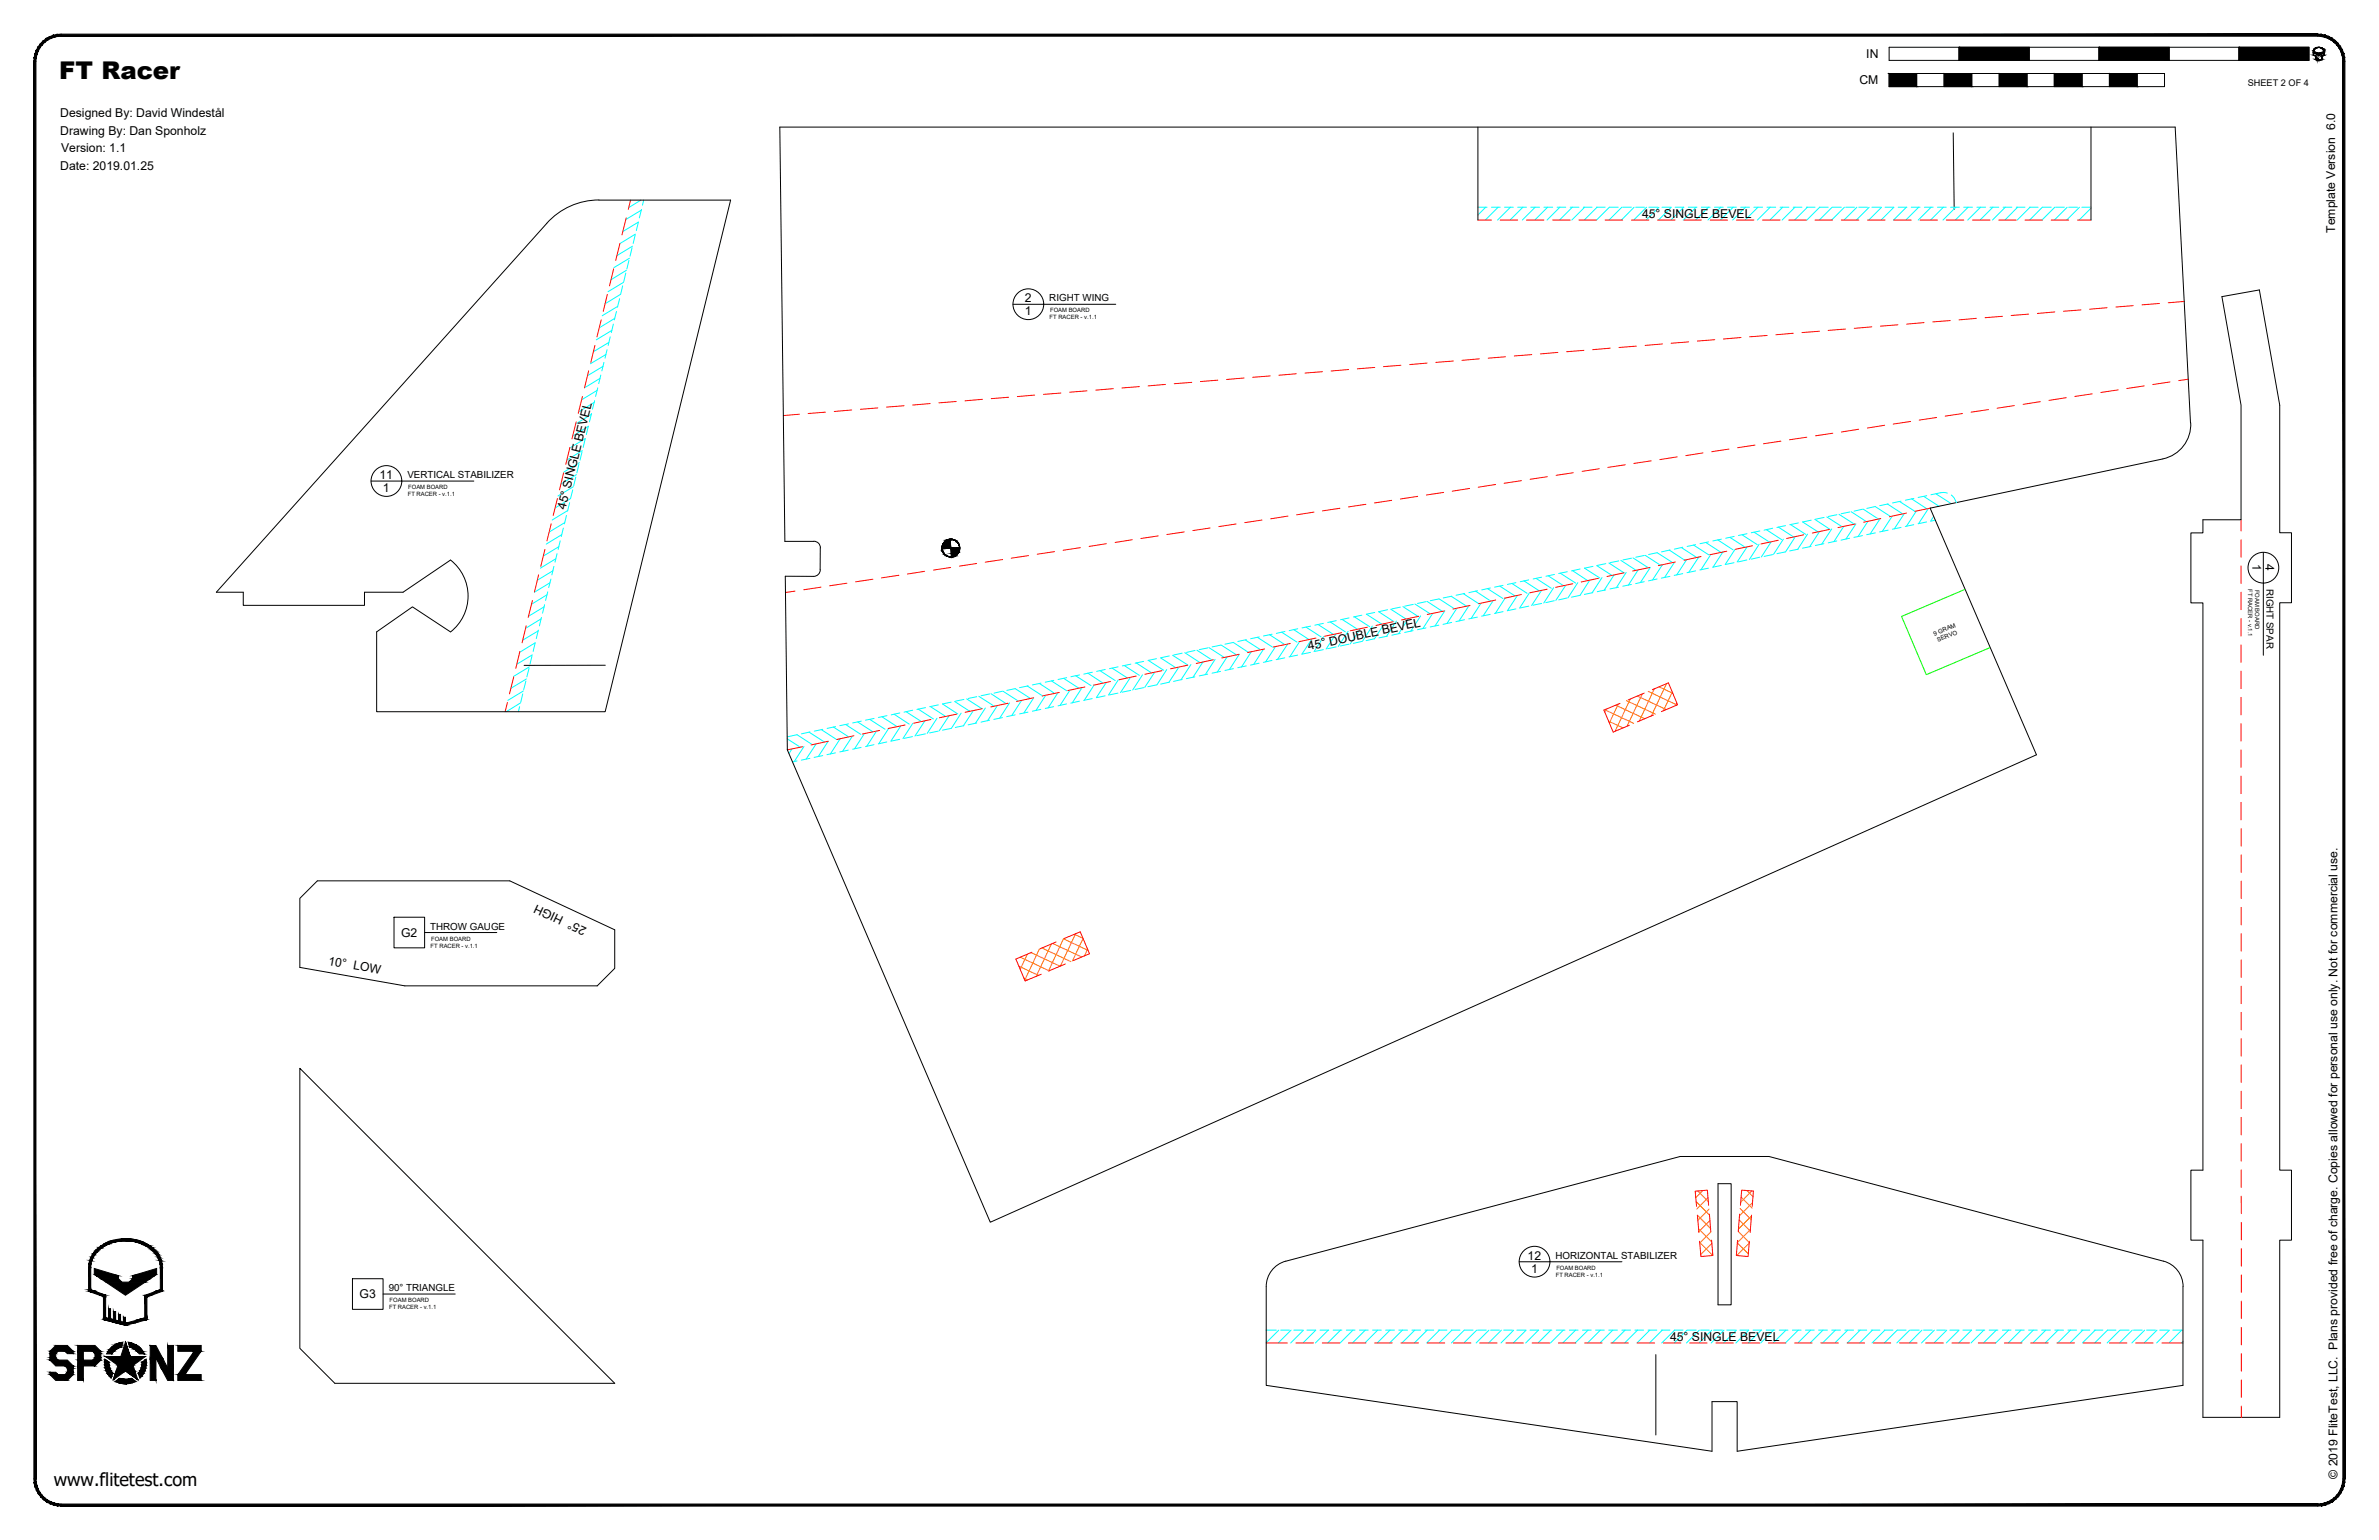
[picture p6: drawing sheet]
<svg xmlns="http://www.w3.org/2000/svg" width="864mm" height="559mm" viewBox="0 0 864 559" stroke-linecap="round" stroke-linejoin="round" font-family="sans-serif">
<defs><g id="words">
<text font-size="8.9" x="21.5" y="28.6">FT Racer</text>
<text font-size="6.6" x="19.5" y="539.1">www.flitetest.com</text>
<g font-size="4.4">
<text x="677.5" y="21.1">IN</text>
<text x="675" y="30.6">CM</text>
<text x="21.9" y="42.5">Designed By: David Windestål</text>
<text x="21.9" y="48.9">Drawing By: Dan Sponholz</text>
<text x="22.2" y="55.2">Version: 1.1</text>
<text x="21.9" y="61.6">Date: 2019.01.25</text>
<text x="596.1" y="79.1">45° SINGLE BEVEL</text>
<text x="847.7" y="84.5" transform="rotate(-90 847.7 84.5)">Template Version 6.0</text>
<text x="372" y="109.6">2</text>
<text x="372" y="114.4">1</text>
<text x="137.8" y="173.8">11</text>
<text x="139" y="178.5">1</text>
<text x="205.3" y="185" transform="rotate(-76 205.3 185)">45° SINGLE BEVEL</text>
<text x="817.6" y="204.8" transform="rotate(90 817.6 204.8)">1</text>
<text x="822.4" y="204.8" transform="rotate(90 822.4 204.8)">4</text>
<text x="475.1" y="235.9" transform="rotate(-12 475.1 235.9)">45° DOUBLE BEVEL</text>
<text x="145.6" y="340">G2</text>
<text x="213.1" y="336.7" transform="rotate(-155 213.1 336.7)">25° HIGH</text>
<text x="119" y="350" transform="rotate(10 119 350)">10° LOW</text>
<text x="554.6" y="457">12</text>
<text x="555.8" y="461.8">1</text>
<text x="130.5" y="471.1">G3</text>
<text x="606.2" y="486.5">45° SINGLE BEVEL</text>
<text x="848.5" y="536.6" transform="rotate(-90 848.5 536.6)">© 2019 FliteTest, LLC. Plans provided free of charge. Copies allowed for personal use only. Not for commercial use.</text>
</g>
<g font-size="3.5">
<text x="380.9" y="109.3">RIGHT WING</text>
<text x="147.9" y="173.4">VERTICAL STABILIZER</text>
<text x="822.8" y="213.7" transform="rotate(90 822.8 213.7)">RIGHT SPAR</text>
<text x="156.2" y="337.3">THROW GAUGE</text>
<text x="564.6" y="456.7">HORIZONTAL STABILIZER</text>
<text x="141.1" y="468.5">90° TRIANGLE</text>
</g>
<text font-size="3.3" x="816" y="31.1">SHEET 2 OF 4</text>
<g font-size="2.2">
<text x="702.2" y="230.6" transform="rotate(-22 702.2 230.6)">9 GRAM</text>
<text x="703.5" y="233" transform="rotate(-22 703.5 233)">SERVO</text>
</g>
<g font-size="2.1">
<text x="381.2" y="113.3">FOAM BOARD</text>
<text x="381" y="115.9">FT RACER - v.1.1</text>
<text x="148.2" y="177.5">FOAM BOARD</text>
<text x="148" y="180">FT RACER - v.1.1</text>
<text x="816.1" y="213.8" transform="rotate(90 816.1 213.8)">FT RACER - v.1.1</text>
<text x="818.7" y="214" transform="rotate(90 818.7 214)">FOAM BOARD</text>
<text x="156.5" y="341.3">FOAM BOARD</text>
<text x="156.3" y="343.9">FT RACER - v.1.1</text>
<text x="565" y="460.8">FOAM BOARD</text>
<text x="564.8" y="463.3">FT RACER - v.1.1</text>
<text x="141.4" y="472.5">FOAM BOARD</text>
<text x="141.2" y="475.1">FT RACER - v.1.1</text>
</g>
</g></defs>
<!-- layer: 01 CUT -->
<g fill="none" stroke="#000" stroke-width=".36">
<path d="M536.5 46.1v33.8M709 48.2l.4 27.8M759.1 46.1v33.8M217.4 72.6h47.8l-45.5 185.7h-83v-29l13-9.1 13.8 9.1M217.4 72.6a25.4 25.4 0 0 0-18.9 8.4l-120 133.9h9.8v4.8h44v-4.8h14l17.2-11.7a16.5 16.5 0 0 1 .1 26.1M806.6 107.6l13.6-2.4 7.4 41.8v46.3h4.2v25.4h-4.2v205.9h4.2v25.4h-4.2v64.3h-27.9v-64.3h-4.4v-25.4h4.4v-205.8h-4.4v-25.4h4.4v-4.8h13.8v-41.6zM795.2 153.4l-5.6-107.3h-506.5l1.8 150.3h10.5M795.2 153.4a12.7 12.7 0 0 1-10 13.1l-84.5 17.9 38.6 89.5-379.8 169.6-73.7-171.4-.7-63h10.2M295.4 196.4a2.41 2.41 0 0 1 2.4 2.4M297.8 198.8l-.1 8.5-.8 1.3-1.5 .5M219.7 241.4h-29.4M108.8 326l6.4-6.4h69.8l38.2 17.8v14l-6.4 6.3h-69.9l-38.1-6.7z"/>
<path d="M108.8 387.6l114.4 114.3h-101.7l-12.7-12.7zM623.7 429.5h4.7v44h-4.7zM466.7 457.6l143.2-38h32.3l143.2 38M466.7 457.6a9.6 9.6 0 0 0-7.1 9.3v35.8l161.9 23.9v-18h9.1v18l161.8-23.9 .1-35.9a9.5 9.5 0 0 0-7.1-9.2M601.1 491.5v29.2"/>
</g>
<!-- layer: 04 BEVEL -->
<g fill="none" stroke="#0ff" stroke-width=".36">
<path d="M232.7 72.6l-4.5 2.7M232.8 76.3l-5.6 3.4M232.9 76l-.8 3.1M233.7 72.6l-.5 1.8M536.5 75.2h3.3M539.3 75.2l-2.8 2.8M541.4 75.2h3.2M543.8 75.2l-4.6 4.7M546.2 75.2h3.1M548.3 75.2l-4.7 4.7M550.9 75.2h3.2M552.8 75.2l-4.6 4.7"/>
<path d="M555.7 75.2h3.2M557.3 75.2l-4.7 4.7M560.5 75.2h3.1M561.8 75.2l-4.7 4.7M565.2 75.2h3.2M566.3 75.2l-4.7 4.7M570 75.2h3.2M570.8 75.2l-4.7 4.7M574.7 75.2h3.2M575.2 75.2l-4.6 4.7M579.5 75.2h3.2M579.8 75.2l-4.7 4.7"/>
<path d="M587.4 75.2h-3.2l-4.6 4.7M588.7 75.2l-4.6 4.7M589 75.2h3.2M593.2 75.2l-4.6 4.7M593.8 75.2h3.2M597.7 75.2l-4.6 4.7M598.6 75.2h3.1M602.2 75.2l-4.6 4.7M603.3 75.2h3.2M606.7 75.2l-4.7 4.7M608.1 75.2h3.1l-4.7 4.7M612.8 75.2h3.2"/>
<path d="M615.7 75.2l-4.7 4.7M617.6 75.2h3.2M620.2 75.2l-4.7 4.7M622.4 75.2h3.1M624.7 75.2l-4.7 4.7M627.1 75.2h3.2M629.2 75.2l-4.7 4.7M631.9 75.2h3.2M633.6 75.2l-4.6 4.7M636.7 75.2h3.1M638.1 75.2l-4.6 4.7M641.4 75.2h3.2"/>
<path d="M642.6 75.2l-4.7 4.7M646.2 75.2h3.2M647.1 75.2l-4.6 4.7M650.9 75.2h3.2M651.6 75.2l-4.7 4.7M655.7 75.2h3.2M656.1 75.2l-4.7 4.7M660.5 75.2h3.1M660.6 75.2l-4.7 4.7M665.1 75.2l-4.7 4.7M665.2 75.2h3.2M669.6 75.2l-4.7 4.7"/>
<path d="M670 75.2h3.2M674.1 75.2l-4.7 4.7M674.8 75.2h3.1M678.5 75.2l-4.6 4.7M679.5 75.2h3.2M683 75.2l-4.6 4.7M684.3 75.2h3.2M687.5 75.2l-4.7 4.7M689 75.2h3.2M692 75.2l-4.6 4.7M693.8 75.2h3.2M696.5 75.2l-4.7 4.7"/>
<path d="M698.6 75.2h3.1M701 75.2l-4.7 4.7M703.3 75.2h3.2M705.5 75.2l-4.7 4.7M708.1 75.2h3.2M710 75.2l-4.7 4.7M712.9 75.2h3.1M714.5 75.2l-4.7 4.7M717.6 75.2h3.2M719 75.2l-4.7 4.7M722.4 75.2h3.2M723.4 75.2l-4.6 4.7"/>
<path d="M727.2 75.2h3.1M727.9 75.2l-4.6 4.7M731.9 75.2h3.2M732.4 75.2l-4.6 4.7M736.7 75.2h3.2M736.9 75.2l-4.6 4.7M741.4 75.2l-4.6 4.7M741.4 75.2h3.2M745.9 75.2l-4.7 4.7M746.2 75.2h3.2M750.4 75.2l-4.6 4.7M751 75.2h3.1"/>
<path d="M754.9 75.2l-4.7 4.7M755.7 75.2h3.4M759.1 75.5l-4.4 4.4M227.2 99.1l-.8 3.1M227.4 98.1l-5.6 3.4M228.3 94.5l-.7 3.1M228.5 93.7l-5.6 3.4M229.5 89.9l-.8 3.1M229.6 89.3l-5.7 3.5M230.6 85.2l-.8 3.1M230.6 85l-5.6 3.4M231 83.7l.7-3.1-5.6 3.4"/>
<path d="M222.1 119.9l-5.6 3.4M222.7 117.6l-.8 3.1M223.2 115.5l-5.7 3.4M223.8 113l-.8 3.1M224.2 111.2l-5.6 3.4M224.9 108.4l-.8 3.1M226 103.7l-.7 3.1-5.6 3.4M226.4 102.4l-5.7 3.5M217.8 137.3l-5.6 3.4M218.1 136.1l-.8 3.1M218.9 132.9l-5.7 3.5M219.2 131.5l-.7 3.1"/>
<path d="M220 128.6l-5.7 3.4M220.4 126.9l-.8 3.1M221 124.3l-5.6 3.3M221.5 122.2l-.7 3.1M212.4 159.2l-.7 3.2M212.5 159.1l-5.7 3.5M213.5 154.8l-5.6 3.4M213.6 154.6l-.8 3.1M214.6 150.4l-5.6 3.4M214.7 150l-.7 3.1M215.7 146l-5.6 3.5M215.9 145.4l-.8 3.1"/>
<path d="M216.8 141.7l-5.7 3.4M217 140.7l-.8 3.2M207.9 177.7l-.8 3.2-5.6 3.4M208.2 176.6l-5.6 3.4M209 173.1l-.7 3.1M209.3 172.2l-5.7 3.5M210.2 168.5l-.8 3.1M210.4 167.9l-5.7 3.4M211.3 163.9l-.8 3.1M211.4 163.5l-5.6 3.4M699.4 179.9l-3.1 .6M702.7 179.2l5.6 3.5"/>
<path d="M706.9 178.9a8.6 8.6 0 0 0-5.9 .6M708.3 179.6l1.1 1.1 .8 1.7M202.9 198.4l-5.7 3.4M203.4 196.2l-.8 3.2M203.9 194l-5.6 3.4M204.5 191.6l-.7 3.1M205 189.6l-5.7 3.5M205.6 187l-.7 3.1M206 185.3l-5.6 3.4M206.8 182.4l-.8 3.1M606 199.6l5.5 3.6M606.2 199.6l-3.1 .7"/>
<path d="M610.4 198.7l5.5 3.6M610.9 198.6l-3.1 .7M614.8 197.8l5.5 3.6M615.5 197.6l-3.1 .7M619.2 196.8l5.5 3.6M620.2 196.6l-3.1 .7M623.6 195.9l5.5 3.6M624.9 195.6l-3.1 .7M628 195l5.5 3.6M629.5 194.7l-3.1 .6M629.8 199.4l-3.6 5.5M632.4 194.1l5.5 3.5"/>
<path d="M634.2 193.7l-3.1 .6M634.2 198.4l-3.6 5.5M636.8 193.1l5.5 3.6M638.6 197.5l-3.6 5.5M638.8 192.7l-3.1 .6M641.2 192.2l5.5 3.6M643 196.6l-3.6 5.5M643.5 191.7l-3.1 .7M645.6 191.3l5.5 3.6M647.4 195.6l-3.6 5.6M648.2 190.7l-3.2 .7M650 190.3l5.5 3.6"/>
<path d="M651.7 194.7l-3.5 5.6-3.2 .6M652.8 199.3l-3.1 .6M652.8 189.7l-3.1 .7M656.2 193.8l-3.6 5.5M657.4 198.3l-3.1 .6M657.5 188.8l-3.1 .6 5.5 3.6M658.8 188.5l5.5 3.6M660.5 192.9l-3.5 5.5M662.1 197.3l-3.1 .6M662.2 187.8l-3.2 .6M663.2 187.6l5.5 3.5M664.9 191.9l-3.6 5.5"/>
<path d="M666.8 196.3l-3.2 .7M666.8 186.8l-3.1 .6M667.6 186.6l5.5 3.6M669.3 191l-3.6 5.5M671.4 195.3l-3.1 .7M671.5 185.8l-3.1 .6M672 185.7l5.5 3.5M673.7 190.1l-3.6 5.5M676.1 194.4l-3.1 .6M676.1 184.8l-3.1 .7M676.3 184.7l5.6 3.7M678.1 189.1l-3.6 5.6"/>
<path d="M680.8 183.8l5.5 3.6M680.8 193.4l-3.2 .6M680.8 183.8l-3.1 .7M682.5 188.2l-3.6 5.6M685.2 182.9l5.5 3.6M685.4 192.4l-3.1 .6M685.4 182.8l-3 .7M686.9 187.3l-3.6 5.5M689.5 182l5.6 3.5M690.1 191.4l-3.1 .6M690.1 181.9l-3.1 .6M691.3 186.4l-3.6 5.5"/>
<path d="M694 181l5.5 3.6M694.7 190.4l-3.1 .6M694.8 180.9l-3.1 .6M695.6 185.4l-3.5 5.5M698.3 180.1l5.6 3.6M699.4 189.4l-3.1 .6M700.1 184.5l-3.7 5.5M701.9 187.4l-1 1.7M702.5 188.8l-1.5 .3M197.7 219.4l-.7 3.1M198.5 215.8l-5.6 3.5M198.8 214.7l-.8 3.2"/>
<path d="M199.6 211.5l-5.6 3.4M200 210.1l-.8 3.1M200.7 207.1l-5.6 3.4M201.1 205.5l-.8 3.1M201.8 202.7l-5.6 3.5M202.2 200.9l-.7 3.1M513 219.3l-3.1 .7M513.6 219.2l5.6 3.5M517.7 218.3l-3.1 .7M518 218.2l5.6 3.6M522.4 217.3l-3.2 .7M522.5 217.3l5.5 3.6"/>
<path d="M526.8 216.4l5.6 3.6M527 216.3l-3.1 .7M531.2 215.4l5.5 3.6M531.7 215.3l-3.1 .7M533.3 219.8l-3.7 5.5M535.7 214.5l5.5 3.6M536.3 214.3l-3.1 .7M537.6 218.9l-3.5 5.5M540 213.6l5.6 3.6M541 213.4l-3.1 .7M542.1 217.9l-3.7 5.5M544.4 212.7l5.5 3.5"/>
<path d="M545.6 212.4l-3.1 .7M546.4 217l-3.6 5.5M548.8 211.7l5.6 3.6M550.3 211.4l-3.1 .7M550.8 216.1l-3.6 5.5M553.2 210.8l5.6 3.6M555 220l-3.2 .6M555 210.4l-3.1 .7M555.2 215.1l-3.6 5.6M557.6 209.9l5.5 3.6M559.6 214.2l-3.6 5.5M559.6 219l-3.1 .6"/>
<path d="M559.6 209.4l-3.1 .7M562 208.9l5.6 3.6M564 213.3l-3.6 5.5M564.2 218l-3 .7M564.3 208.4l-3.1 .7M566.4 208l5.6 3.6M568.4 212.4l-3.6 5.5M568.9 217l-3.1 .7M568.9 207.5l-3.1 .6M570.8 207.1l5.5 3.6M572.8 211.4l-3.6 5.5M573.6 206.5l-3.1 .7"/>
<path d="M575.2 206.2l5.5 3.5M577.1 210.5l-3.5 5.5-3.1 .7M578.2 215l-3.1 .7M578.3 205.5l-3.2 .7M579.6 205.2l5.6 3.6M581.5 209.6l-3.5 5.5M582.9 214.1l-3.1 .6M582.9 204.5l-3.1 .7M584 204.3l5.5 3.6M585.9 208.6l-3.6 5.6M587.5 213.1l-3.1 .6M587.6 203.5l-3.1 .7"/>
<path d="M588.4 203.3l5.5 3.7M590.3 207.7l-3.5 5.6M592.2 212.1l-3.1 .6M592.3 202.5l-3.2 .7M592.8 202.4l5.6 3.6M594.7 206.8l-3.6 5.5M596.9 211.1l-3.2 .7M596.9 201.6l-3.1 .6M597.2 201.5l5.5 3.6M598.5 201.2l3.1-.6 5.5 3.5M599.1 205.9l-3.6 5.5M601.5 210.1l-3.1 .7"/>
<path d="M603.5 204.9l-3.6 5.5M606.2 209.1l-3.1 .7M607.9 204l-3.6 5.5M610.9 208.1l-3.2 .7M612.3 203.1l-3.6 5.5M615.5 207.2l-3.1 .6M616.7 202.1l-3.7 5.6M620.2 206.2l-3.1 .6M621 201.2l-3.5 5.6M624.9 205.2l-3.2 .6M625.4 200.3l-3.6 5.5M629.5 204.2l-3.1 .6"/>
<path d="M634.1 203.2l-3 .7M638.8 202.2l-3.1 .7M643.5 201.3l-3.1 .6M193.1 237.9l-.7 3.1M193.2 237.6l-5.6 3.4M193.5 236.4l.8-3.1-5.6 3.4M195.4 228.9l-5.7 3.4M195.4 228.6l-.7 3.1M196.4 224.6l-5.6 3.4M196.6 224l-.8 3.1M197.5 220.2l-5.7 3.4M415.1 240l-3 .6"/>
<path d="M416.9 239.7l5.5 3.5M419.8 239l-3.1 .7M421.3 238.7l5.5 3.6M424.5 238l-3.1 .7M425.7 237.8l5.5 3.5M429.1 237l-3 .7M430.1 236.8l5.5 3.6M433.8 236l-3.1 .7M434.5 235.9l5.5 3.6M438.5 235.1l-3.2 .6M438.9 235l5.5 3.6M441.1 239.3l-3.6 5.5"/>
<path d="M443.1 234.1l-3.1 .6M443.3 234l5.5 3.6M445.5 238.4l-3.6 5.5M447.7 233.1l5.5 3.6M447.8 233.1l-3.1 .6M449.9 237.4l-3.6 5.5M452.1 232.2l5.5 3.6M452.5 232.1l-3.2 .7M454.2 236.5l-3.5 5.5M456.5 231.3l5.5 3.5M457.1 231.1l-3.1 .7M458.7 235.6l-3.6 5.5"/>
<path d="M460.9 230.3l5.5 3.6M461.7 239.7l-3.1 .6M461.8 230.1l-3.1 .7M463 234.6l-3.6 5.5M465.3 229.4l5.5 3.6M466.4 238.7l-3.1 .7M466.4 229.1l-3.1 .7M467.4 233.7l-3.6 5.5M469.7 228.5l5.5 3.6M471.1 237.7l-3.2 .7M471.1 228.1l-3.1 .7M471.8 232.8l-3.6 5.5"/>
<path d="M474.1 227.5l5.5 3.6M475.8 227.2l-3.2 .6M476.2 231.9l-3.6 5.5 3.1-.7M478.4 226.6l5.6 3.6M480.4 235.7l-3.1 .7M480.4 226.2l-3.1 .7M480.6 230.9l-3.6 5.5M482.9 225.7l5.5 3.6M485 230l-3.6 5.5M485 234.7l-3.1 .7M485 225.2l-3 .7M487.2 224.8l5.6 3.5"/>
<path d="M489.4 229.1l-3.6 5.5M489.7 233.7l-3.1 .7M489.7 224.2l-3.1 .7M491.6 223.8l5.6 3.6M493.8 228.1l-3.6 5.5M494.4 232.8l-3.2 .7M494.4 223.2l-3.1 .7M496.1 222.9l5.5 3.6M498.1 227.2l-3.5 5.5M499 222.2l-3 .7M500.4 221.9l5.6 3.7M502.6 226.3l-3.7 5.5-3 .7"/>
<path d="M503.7 230.8l-3.1 .7M503.7 221.2l-3.1 .7M504.8 221l5.6 3.6M506.9 225.4l-3.5 5.5M508.3 229.8l-3.1 .7M508.4 220.3l-3.2 .6M509.3 220.1l5.5 3.6M511.3 224.4l-3.6 5.5M513 228.8l-3.1 .7M515.7 223.5l-3.6 5.5M517.6 227.8l-3 .7M520.1 222.6l-3.6 5.5"/>
<path d="M522.3 226.9l-3.1 .6M524.5 221.6l-3.6 5.5M527 225.9l-3.2 .7M528.9 220.7l-3.6 5.5M531.6 224.9l-3.1 .7M536.3 223.9l-3.1 .7M541 222.9l-3.2 .7M545.6 221.9l-3.1 .7M550.3 220.9l-3.1 .7M188.6 256.4l-.4 1.9M188.9 255.1l-5.1 3.2M189.8 251.8l-.8 3.1"/>
<path d="M190 250.7l-5.6 3.4M190.9 247.1l-.8 3.1M191.1 246.3l-5.7 3.5M192 242.5l-.7 3.1M192.1 242l-5.6 3.4M322 259.7l-3.1 .6M324.6 259.1l5.5 3.7M326.6 258.7l-3.1 .7M328.9 258.3l5.6 3.5M331.3 257.7l-3.1 .7M333.3 257.3l5.5 3.6M336 256.8l-3.2 .6"/>
<path d="M337.7 256.4l5.6 3.5M340.6 255.8l-3.1 .6M344.5 259.7l-3.6 5.5M345.3 254.8l-3.2 .6 5.6 3.6M346.5 254.5l5.5 3.6M348.9 258.8l-3.6 5.5M349.9 253.8l-3.1 .6M350.9 253.6l5.6 3.6M353.3 257.9l-3.6 5.5M354.6 252.8l-3.1 .6M355.3 252.6l5.6 3.6M357.7 256.9l-3.6 5.5"/>
<path d="M359.2 251.8l-3 .7M359.7 251.7l5.5 3.6M362.1 256l-3.6 5.5M363.9 250.8l-3.1 .7M364.1 250.8l5.6 3.6M365.5 250.5l3-.6 5.6 3.5M366.5 255l-3.6 5.6M368.5 259.4l-3.1 .6M370.8 254.1l-3.5 5.5M372.9 248.9l5.5 3.6M373.2 258.4l-3.1 .6M373.2 248.9l-3.1 .6"/>
<path d="M375.3 253.2l-3.6 5.5M377.3 248l5.5 3.6M377.8 257.4l-3 .7M377.9 247.9l-3.1 .6M379.6 252.3l-3.5 5.5M381.7 247.1l5.6 3.6M382.5 256.4l-3.1 .7M382.6 246.9l-3.2 .6M384 251.4l-3.5 5.5M386.1 246.2l5.5 3.5M387.2 255.4l-3.1 .7M387.2 245.9l-3.1 .6"/>
<path d="M388.4 250.4l-3.6 5.5M390.5 245.2l5.5 3.6M391.8 254.4l-3.1 .7M391.9 244.9l-3.1 .7M392.8 249.5l-3.6 5.5M394.9 244.3l5.5 3.6M396.5 253.5l-3.1 .6M396.5 243.9l-3.1 .7M397.2 248.5l-3.6 5.6M399.3 243.4l5.5 3.5M401.2 252.5l-3.2 .6M401.2 242.9l-3.1 .7"/>
<path d="M401.6 247.6l-3.6 5.5M403.7 242.4l5.5 3.6M405.8 251.5l-3.1 .7M405.9 242l-3.2 .6M406 246.7l-3.6 5.5M408.1 241.5l5.5 3.6M410.4 245.8l-3.6 5.5M410.5 250.5l-3.1 .7M410.5 241l-3.1 .6M412.5 240.5l5.5 3.7M414.7 244.9l-3.5 5.5M415.1 249.5l-3.1 .7"/>
<path d="M419.2 243.9l-3.7 5.5M419.8 248.5l-3.1 .7M423.5 243l-3.5 5.5M424.5 247.5l-3.2 .7M427.9 242.1l-3.6 5.5M429.1 246.5l-3.1 .7M432.3 241.1l-3.6 5.5M433.8 245.6l-3.1 .6M436.7 240.2l-3.6 5.5M438.4 244.6l-3.1 .7M443.1 243.6l-3.1 .7M447.7 242.6l-3 .7"/>
<path d="M452.4 241.6l-3.1 .7M457.1 240.6l-3.2 .7M285.8 268.1l4.7 3M285.8 267.4l3.5-.8 5.6 3.6M285.8 271.9l.3 .1M287.5 271.7l-1.1 1.7M289.3 276.1l-1.6 .4M291.9 270.9l-3.6 5.5M293.7 265.7l5.6 3.6M294 275.2l-3.1 .6M294 265.6l-3.1 .7M296.3 269.9l-3.6 5.5"/>
<path d="M298.2 264.8l5.5 3.5M298.7 274.2l-3.2 .6M298.7 264.7l-3.1 .6M300.6 269l-3.5 5.5M302.5 263.8l5.6 3.6M303.3 273.2l-3.1 .6M303.3 263.7l-3.1 .6M305 268l-3.6 5.6M306.9 262.9l5.6 3.6M307.9 272.2l-3 .6M308 262.7l-3.1 .6M309.4 267.1l-3.5 5.5"/>
<path d="M311.4 262l5.5 3.5M312.6 271.2l-3.1 .6M312.6 261.7l-3.1 .6M313.8 266.2l-3.6 5.5M315.7 261l5.6 3.6M317.3 270.2l-3.1 .7M317.3 260.7l-3.1 .6M318.2 265.3l-3.6 5.5M320.1 260.1l5.5 3.6M321.9 269.2l-3 .7M322.6 264.4l-3.6 5.5M327 263.4l-3.6 5.5 3.2-.6"/>
<path d="M331.3 267.3l-3.2 .6M331.4 262.5l-3.6 5.5M335.8 261.5l-3.7 5.6M335.9 266.3l-3.1 .6M340.1 260.6l-3.5 5.5M340.6 265.3l-3.1 .6M345.2 264.3l-3.1 .7M349.9 263.3l-3.1 .7M354.6 262.3l-3.2 .7M359.2 261.3l-3.1 .7M363.9 260.4l-3.1 .6M463.3 482.6l-3.7 .1"/>
<path d="M464.2 482.6l-4.6 4.6M464.9 482.6h3.2M468.7 482.6l-4.7 4.7M469.7 482.6h3.1M473.2 482.6l-4.7 4.7M474.4 482.6h3.3l-4.7 4.7M479.2 482.6h3.2M482.2 482.6l-4.7 4.7M484 482.6h3.1M486.6 482.6l-4.6 4.7M488.7 482.6h3.2M491.2 482.6l-4.7 4.7"/>
<path d="M493.5 482.6h3.2M495.6 482.6l-4.6 4.7M498.2 482.6h3.2M500.1 482.6l-4.6 4.7M503 482.6h3.2M504.6 482.6l-4.7 4.7M507.8 482.6h3.1M509.1 482.6l-4.7 4.7M512.5 482.6h3.2M513.6 482.6l-4.7 4.7M517.3 482.6h3.2M518.1 482.6l-4.7 4.7"/>
<path d="M522.1 482.6h3.1M522.6 482.6l-4.7 4.7M526.8 482.6h3.2M527.1 482.6l-4.7 4.7M531.5 482.6l-4.6 4.7M531.6 482.6h3.2M536 482.6l-4.6 4.7M536.3 482.6h3.2M540.5 482.6l-4.7 4.7M541.1 482.6h3.2M545 482.6l-4.6 4.7M545.9 482.6h3.1"/>
<path d="M549.5 482.6l-4.6 4.7M550.6 482.6h3.2M554 482.6l-4.7 4.7M555.4 482.6h3.2M558.5 482.6l-4.6 4.7M560.2 482.6h3.1M563 482.6l-4.7 4.7M564.9 482.6h3.2M567.5 482.6l-4.7 4.7M569.7 482.6h3.2M572 482.6l-4.7 4.7M574.4 482.6h3.2"/>
<path d="M576.5 482.6l-4.7 4.7M579.2 482.6h3.2M580.9 482.6l-4.6 4.7M584 482.6h3.1M585.5 482.6l-4.7 4.7M588.7 482.6h3.2M589.9 482.6l-4.6 4.7M593.5 482.6h3.2M594.4 482.6l-4.6 4.7M598.3 482.6h3.1M598.9 482.6l-4.7 4.7M603 482.6h3.2"/>
<path d="M603.4 482.6l-4.6 4.7M607.8 482.6h3.2M607.9 482.6l-4.7 4.7M612.4 482.6l-4.7 4.7M612.5 482.6h3.2M616.9 482.6l-4.7 4.7M617.3 482.6h3.2M621.4 482.6l-4.7 4.7M622.1 482.6h3.1M625.8 482.6l-4.6 4.7M626.8 482.6h3.2M630.4 482.6l-4.7 4.7"/>
<path d="M631.6 482.6h3.2l-4.6 4.7M636.4 482.6h3.1M639.3 482.6l-4.6 4.7M641.1 482.6h3.2M643.8 482.6l-4.7 4.7M645.9 482.6h3.2M648.3 482.6l-4.6 4.7M650.7 482.6h3.1M652.8 482.6l-4.7 4.7M655.4 482.6h3.2M657.3 482.6l-4.7 4.7M660.2 482.6h3.2"/>
<path d="M661.8 482.6l-4.7 4.7M664.9 482.6h3.2M666.3 482.6l-4.7 4.7M669.7 482.6h3.2M670.7 482.6l-4.6 4.7M674.5 482.6h3.1M675.3 482.6l-4.7 4.7M679.2 482.6h3.2M679.7 482.6l-4.6 4.7M684 482.6h3.2M684.2 482.6l-4.6 4.7M691.9 482.6h-3.2l-4.7 4.7"/>
<path d="M693.2 482.6l-4.6 4.7M693.5 482.6h3.2M697.7 482.6l-4.6 4.7M698.3 482.6h3.2M702.2 482.6l-4.7 4.7M703 482.6h3.2M706.7 482.6l-4.7 4.7M707.8 482.6h3.2M711.2 482.6l-4.7 4.7M712.6 482.6h3.1M715.7 482.6l-4.7 4.7M717.3 482.6h3.2"/>
<path d="M720.2 482.6l-4.7 4.7M722.1 482.6h3.2M724.7 482.6l-4.7 4.7M726.9 482.6h3.1M729.1 482.6l-4.6 4.7M731.6 482.6h3.2M733.6 482.6l-4.6 4.7M736.4 482.6h3.2M738.1 482.6l-4.6 4.7M741.1 482.6h3.2M742.6 482.6l-4.6 4.7M745.9 482.6h3.2"/>
<path d="M747.1 482.6l-4.7 4.7M750.7 482.6h3.1M751.6 482.6l-4.7 4.7M755.4 482.6h3.2M756.1 482.6l-4.7 4.7M760.2 482.6h3.2M760.6 482.6l-4.7 4.7M765 482.6h3.1M765.1 482.6l-4.7 4.7M769.6 482.6l-4.7 4.7M769.7 482.6h3.2M774 482.6l-4.6 4.7"/>
<path d="M774.5 482.6h3.2M778.5 482.6l-4.6 4.7M779.2 482.6h3.2M783 482.6l-4.7 4.7M784 482.6h3.2M787.5 482.6l-4.6 4.7M788.8 482.6h3.6M792 482.6l-4.7 4.7M792.4 486.7l-.6 .6"/>
</g>
<!-- layer: 02 SCORE -->
<g fill="none" stroke="#f00" stroke-width=".36">
<path d="M227.3 79.1l-1.5 6.1M228.9 72.6l-.8 3.4M536.5 79.9h4.9M544.6 79.9h6.3M554.1 79.9h6.4M563.6 79.9h6.4M573.2 79.9h6.3M582.7 79.9h6.3M592.2 79.9h6.4M601.7 79.9h6.4M611.3 79.9h6.3M620.8 79.9h6.3"/>
<path d="M630.3 79.9h6.4M639.8 79.9h6.4M649.4 79.9h6.3M658.9 79.9h6.3M668.4 79.9h6.4M677.9 79.9h6.4M687.5 79.9h6.3M697 79.9h6.3M706.5 79.9h6.4M716 79.9h6.4M725.6 79.9h6.3M735.1 79.9h6.3"/>
<path d="M744.6 79.9h6.4M754.1 79.9h5M222.8 97.6l-1.5 6.1M225 88.3l-1.5 6.2M218.2 116.1l-1.5 6.1M220.5 106.8l-1.5 6.2M669.9 119.4l-6.3 .5M679.5 118.6l-6.4 .5M688.9 117.9l-6.3 .5M698.4 117.1l-6.3 .5M708 116.3l-6.4 .5M717.4 115.5l-6.3 .6"/>
<path d="M726.9 114.8l-6.3 .5M736.4 114l-6.3 .5M745.9 113.2l-6.3 .5M755.4 112.4l-6.3 .5M764.9 111.7l-6.3 .5M774.4 110.9l-6.3 .5M783.9 110.1l-6.3 .5M792.9 109.4l-5.8 .5M213.7 134.6l-1.5 6.1M216 125.3l-1.5 6.2M423.1 139.5l-6.3 .5M432.6 138.7l-6.3 .5"/>
<path d="M442.1 137.9l-6.3 .5M451.6 137.2l-6.3 .5M461.1 136.4l-6.4 .5M470.6 135.6l-6.3 .6M480.1 134.9l-6.4 .5M489.6 134.1l-6.4 .5M499 133.3l-6.3 .5M508.6 132.5l-6.4 .5M518 131.7l-6.3 .6M527.6 131l-6.4 .5M537 130.2l-6.3 .6M546.5 129.5l-6.3 .5"/>
<path d="M556 128.7l-6.3 .5M565.5 127.9l-6.3 .5M575 127.1l-6.3 .5M584.5 126.3l-6.3 .6M594 125.6l-6.3 .5M603.5 124.8l-6.3 .5M613 124.1l-6.4 .5M622.5 123.3l-6.3 .5M632 122.5l-6.4 .5M641.5 121.7l-6.4 .5M650.9 120.9l-6.3 .6M660.5 120.2l-6.4 .5"/>
<path d="M787.7 138.6l-6.2 .9M794.4 137.6l-3.5 .5M209.2 153.1l-1.6 6.1M211.4 143.9l-1.5 6.1M290.2 150.3l-5.8 .5M299.7 149.6l-6.3 .5M309.2 148.8l-6.4 .5M318.7 148l-6.3 .5M328.2 147.2l-6.4 .5M337.7 146.4l-6.4 .6M347.1 145.7l-6.3 .5M356.7 144.9l-6.4 .5"/>
<path d="M366.1 144.2l-6.3 .4M375.6 143.4l-6.3 .5M385.1 142.6l-6.3 .5M394.6 141.8l-6.3 .5M404.1 141l-6.3 .6M413.6 140.3l-6.3 .5M655.9 158.6l-6.3 1M665.3 157.2l-6.3 .9M674.7 155.8l-6.2 1M684.1 154.3l-6.2 1M693.6 152.9l-6.3 1M703 151.5l-6.3 .9"/>
<path d="M712.4 150.1l-6.3 .9M721.8 148.6l-6.3 1M731.2 147.2l-6.2 .9M740.6 145.7l-6.2 1M750.1 144.3l-6.3 1M759.5 142.9l-6.3 1M768.9 141.5l-6.3 .9M778.3 140l-6.3 1M204.6 171.6l-1.5 6.1M206.9 162.4l-1.5 6.1M524 178.7l-6.2 .9M533.5 177.2l-6.3 1"/>
<path d="M542.9 175.8l-6.3 1M552.3 174.4l-6.3 1M561.7 173l-6.3 .9M571.1 171.5l-6.2 1M580.5 170.1l-6.2 .9M590 168.7l-6.3 .9M599.4 167.2l-6.3 1M608.8 165.8l-6.3 1M618.2 164.3l-6.2 1M627.6 163l-6.2 .9M637.1 161.5l-6.3 1M646.5 160.1l-6.3 .9"/>
<path d="M197.8 199.4l-1.5 6.1M200.1 190.1l-1.6 6.1M202.4 180.9l-1.6 6.1M392.2 198.7l-6.3 1M401.6 197.3l-6.2 1M411 195.8l-6.2 1M420.5 194.5l-6.3 .9M429.9 193l-6.3 1M439.3 191.6l-6.3 .9M448.7 190.1l-6.3 1M458.1 188.7l-6.2 .9M467.5 187.3l-6.2 1"/>
<path d="M477 185.8l-6.3 1M486.4 184.4l-6.3 1M495.8 183l-6.3 .9M505.2 181.6l-6.3 .9M514.6 180.1l-6.2 1M636.2 198l-6.2 1.3M645.5 196l-6.3 1.4M654.8 194.1l-6.2 1.3M664.1 192.1l-6.2 1.3M673.4 190.1l-6.2 1.3M682.7 188.2l-6.2 1.3M692.1 186.2l-6.2 1.3"/>
<path d="M700.7 184.4l-5.5 1.1M813.5 188.6v4.1M813.5 195.8v6.4M193.3 217.9l-1.6 6.1M195.5 208.6l-1.5 6.1M288.6 214.5l-3.5 .5M298 213.1l-6.2 .9M307.4 211.6l-6.3 1M316.9 210.2l-6.3 .9M326.3 208.7l-6.3 1M335.7 207.3l-6.3 1M345.1 205.9l-6.3 1"/>
<path d="M354.5 204.5l-6.2 .9M363.9 203l-6.3 1M373.4 201.6l-6.3 .9M382.8 200.2l-6.3 .9M533.6 219.7l-6.2 1.3M542.9 217.7l-6.2 1.4M552.3 215.7l-6.2 1.4M561.6 213.8l-6.2 1.3M570.9 211.8l-6.2 1.3M580.3 209.8l-6.3 1.4M589.5 207.9l-6.2 1.3M598.9 205.9l-6.2 1.3"/>
<path d="M608.2 203.9l-6.2 1.3M617.5 201.9l-6.2 1.4M626.8 200l-6.2 1.3M813.5 205.4v6.3M813.5 214.9v6.3M188.7 236.4l-1.5 6.1M191 227.1l-1.5 6.2M440.4 239.4l-6.2 1.3M449.8 237.4l-6.3 1.4M459.1 235.5l-6.2 1.3M468.4 233.5l-6.2 1.3M477.7 231.5l-6.2 1.4"/>
<path d="M487 229.6l-6.2 1.3M496.4 227.6l-6.2 1.3M505.7 225.6l-6.2 1.4M515 223.6l-6.2 1.4M524.3 221.7l-6.2 1.3M813.5 224.4v6.4M813.5 234v6.3M184.2 254.9l-.8 3.4M186.5 245.6l-1.5 6.2M347.2 259.1l-6.2 1.3M356.6 257.2l-6.2 1.3M365.9 255.2l-6.2 1.3"/>
<path d="M375.2 253.2l-6.2 1.3M384.5 251.3l-6.2 1.3M393.8 249.3l-6.2 1.3M403.1 247.3l-6.2 1.3M412.5 245.3l-6.2 1.3M421.8 243.4l-6.2 1.3M431.1 241.4l-6.2 1.3M588.1 255.2l-5.9 2.5 3.4 7.9 5.9-2.4M596.9 251.5l-5.9 2.5M599.8 250.3l5.9-2.5 3.3 7.9-5.9 2.5M600.2 259.4l-5.8 2.5M813.5 243.5v6.4"/>
<path d="M813.5 253v6.4M291.3 271l-5.5 1.1M300.6 269l-6.2 1.3M310 267l-6.2 1.3M319.3 265.1l-6.3 1.2M328.6 263.1l-6.2 1.3M337.9 261.1l-6.2 1.3M813.5 262.6v6.3M813.5 272.1v6.3M813.5 281.6v6.4M813.5 291.1v6.4M813.6 300.7v6.3"/>
<path d="M813.6 310.2v6.3M813.6 319.7v6.4M813.6 329.2v6.4M813.6 338.8v6.3M374.6 345.5l-5.8 2.5 3.3 7.9 5.9-2.4M383.4 341.8l-5.9 2.5M386.3 340.6l5.8-2.5 3.4 8-5.9 2.4M386.7 349.8l-5.8 2.5M813.6 348.3v6.4M813.6 357.8v6.4M813.6 367.4v6.3M813.6 376.9v6.3"/>
<path d="M813.6 386.4v6.4M813.6 395.9v6.4M813.6 405.5v6.3M813.6 415v6.3M620.2 437.4l-.4-5.6-4.4 .4 .5 5.5M631.8 437.4l.4-5.6 4.3 .4-.4 5.5M813.6 424.5v6.4M813.6 434v6.4M616.2 440.9l.5 6.3M620.5 440.5l.5 6.4M621.3 450l.5 5.6-4.3 .4-.5-5.6M630.8 450.1l-.5 5.5 4.3 .4 .4-5.6"/>
<path d="M631.5 440.5l-.5 6.4M635.8 440.9l-.5 6.3M813.6 443.6v6.3M813.6 453.1v6.3M813.6 462.6v6.4M813.6 472.1v6.4M459.6 487.3h7.7M470.5 487.3h6.3M480 487.3h6.3M489.5 487.3h6.4M499 487.3h6.4M508.6 487.3h6.3"/>
<path d="M518.1 487.3h6.3M527.6 487.3h6.4M537.1 487.3h6.4M546.7 487.3h6.3M556.2 487.3h6.3M565.7 487.3h6.4M575.2 487.3h6.4M584.8 487.3h6.3M594.3 487.3h6.3M603.8 487.3h6.4M613.3 487.3h6.4M622.9 487.3h6.3"/>
<path d="M632.4 487.3h6.3M641.9 487.3h6.4M651.4 487.3h6.4M661 487.3h6.3M670.5 487.3h6.3M680 487.3h6.4M689.5 487.3h6.4M699.1 487.3h6.3M708.6 487.3h6.3M718.1 487.3h6.4M727.6 487.3h6.4M737.2 487.3h6.3"/>
<path d="M746.7 487.3h6.3M756.2 487.3h6.4M765.7 487.3h6.4M775.3 487.3h6.3M784.8 487.3h7.6M813.6 481.7v6.3M813.6 491.2v6.3M813.6 500.7v6.4M813.6 510.2v4.1"/>
</g>
<!-- layer: 06 CAVITY -->
<g fill="none" stroke="#ff7f00" stroke-width=".36">
<path d="M582.6 257.6l10.5 4.9M583 257.3l-.5 1.1M586.5 255.9l10.5 4.9M587.4 255.5l-3.2 6.8M590.4 254.2l10.5 4.9M591.8 253.6l-5.5 11.8M594.3 252.6l10.6 4.9M596.2 251.8l-5.5 11.7M598.3 250.9l10.5 4.9M600.5 249.9l-5.4 11.7M602.2 249.2l5 2.4M605 248.1l-5.5 11.7"/>
<path d="M607 251.1l-3.2 6.8M608.7 255l-.5 1.1M583.9 261.7l5.2 2.4M390 339l3.2 1.5-3.9 8.2M390.4 338.8l-5.5 11.7M369.9 350.6l7 3.3M370.3 347.3l10.6 5M371.7 354.9l1.3 .7M372.9 346.3l-2.6 5.4M374.3 345.7l10.5 4.9M377.3 344.4l-5.3 11.3M378.2 344l10.6 4.9"/>
<path d="M381.7 342.5l-5.5 11.8M382.2 342.3l10.5 5M394.8 344.4l-1.1 2.5M395 344.9l-9-4.2-5.4 11.7M615.7 436l4.8 4.9M616.3 432.1l3.8 3.9M618.2 432l-2.6 2.6M620 434.6l-4 4.1M620.4 438.7l-4.1 4.1M631.7 438.5l4 4M632 434.4l4 3.9M634.1 432l2.3 2.2"/>
<path d="M635.9 432.1l-4 4.1M636.2 436.4l-4.7 4.7M616.2 441l4.8 4.8M616.6 445.9l4.8 4.7M617 450.8l4.8 4.8M617.5 455.7l.2 .2M620.7 442.9l-4 4M621.1 447l-4 4M621.4 451.2l-4 4M621.8 455.3l-.3 .3M630.3 455.1l.5 .5M630.7 451l4 4"/>
<path d="M631 446.8l4 4M631.4 442.7l3.9 4M635 451.1l-4.5 4.5M635.4 446.2l-4.7 4.7M635.8 441.3l-4.7 4.7"/>
</g>
<!-- layer: 05 REFERENCE -->
<path d="M713.3 213.9l-23 9.8 9 21.1 23-9.8" fill="none" stroke="#0f0" stroke-width=".36"/>
<!-- layer: 23 NOTES -->
<g fill="#000" stroke="#000" stroke-width=".36">
<path d="M343.5 196.1h.2zM344.4 195.8l.5-.1zM345.4 201.8l1.1-.1zM345.9 201.9l.4-.1z"/>
<path d="M341.9 198.6l.1 .6zM341.9 198.6l.1 .6z"/>
<path d="M341.9 199.2l.2 .5zM341.9 199.2l.2 .5z"/>
<path d="M342.1 198l-.1 .6zM342.1 198l-.2 .6z"/>
<path d="M342 199.8l.3 .5zM342 199.8l.3 .5z"/>
<path d="M342.3 197.4l-.2 .6zM342.3 197.4l-.2 .6z"/>
<path d="M342.6 196.9l-.2 .5zM342.6 196.9l-.3 .5z"/>
<path d="M343 196.5l-.3 .4zM343 196.5l-.4 .4z"/>
<path d="M343.1 196.4l.4-.2zM343 196.5l.4-.3z"/>
<path d="M343.7 196.1l.4-.2zM343.5 196.1l.4-.2z"/>
<path d="M344 195.8h.4zM343.9 195.9h.2z"/>
<path d="M344.3 195.8l.3-.1zM344 195.8h.4z"/>
<path d="M344.4 195.8l.5 .1zM343.8 196l1.1-.1z"/>
<path d="M343.8 196l1.1 .1v-.2zM343.4 196.3l.4-.3 1.1 .1z"/>
<path d="M343.4 196.3l1.5 .1v-.3zM342.9 196.6l.5-.3 1.5 .1z"/>
<path d="M342.9 196.6l2.1 .2-.1-.4zM342.9 196.6l2.1 .2-2.4 .2z"/>
<path d="M342.6 197l2.4 .3v-.5zM342.6 197l2.4 .3-2.7 .2z"/>
<path d="M342.3 197.5l2.7 .3v-.5zM342.3 197.5l2.7 .3-2.9 .3z"/>
<path d="M342.1 198.1l3 .2-.1-.5zM342.1 198.1l3 .2-3.1 .3z"/>
<path d="M342 198.6l3.1 .3v-.6zM342 198.6l3.1 .3-3.1 .3z"/>
<path d="M344.6 195.7h.9zM344.3 195.8l1.2-.1z"/>
<path d="M345.2 195.7h.6zM345.2 195.7h.6z"/>
<path d="M345.4 195.7h.5zM345.4 195.7h.5z"/>
<path d="M345.8 195.7l.5 .2zM345.8 195.7l.5 .2z"/>
<path d="M346.2 195.9h.2zM346.2 195.9h.2z"/>
<path d="M346.3 195.9l.6 .2zM346.3 195.9l.6 .2z"/>
<path d="M346.8 196.2l.6 .3zM346.8 196.2l.6 .3z"/>
<path d="M347.3 196.5l.5 .4zM347.3 196.5l.5 .4z"/>
<path d="M347.7 197l.4 .5zM347.7 197l.4 .5z"/>
<path d="M348 197.5l.3 .5zM348 197.5l.3 .5z"/>
<path d="M345.2 200l2.8 .2 .2-.5zM345.2 200l2.8 .2-2.7 .3z"/>
<path d="M348.2 198l.2 .6zM348.2 198l.2 .6z"/>
<path d="M348.2 199.8l-.1 .5zM348.2 199.8l-.2 .5z"/>
<path d="M345.1 198.9l3.2 .3v-.6zM345.1 198.9l3.2 .3-3.1 .2z"/>
<path d="M345.2 199.4l3 .3 .1-.5zM345.2 199.4l3 .3-3 .3z"/>
<path d="M348.3 198.6l.1 .6zM348.3 198.6l.1 .6z"/>
<path d="M348.3 199.2v.6zM348.3 199.2l-.1 .6z"/>
<path d="M342.3 200.3l.3 .5zM342.3 200.3l.3 .5z"/>
<path d="M342.6 200.8l.4 .4zM342.6 200.8l.4 .4z"/>
<path d="M343 201.3l.5 .3zM343 201.3l.5 .3z"/>
<path d="M343.4 201.6h.2zM343.4 201.6h.2z"/>
<path d="M343.5 201.6l.5 .2zM343.5 201.6l.5 .2z"/>
<path d="M343.9 201.8l.3 .1zM343.9 201.8l.3 .1z"/>
<path d="M344 201.9l.5 .1zM344 201.9l.5 .1z"/>
<path d="M344.4 202h.5zM344.4 202h.5z"/>
<path d="M344.5 202h.6zM344.5 202h.6z"/>
<path d="M345.4 201.8l.6 .1zM345.4 202l.6-.1z"/>
<path d="M344.8 202.1l1.2-.1zM344.8 202.1h.9z"/>
<path d="M345.9 201.9h.4zM345.7 202h.3z"/>
<path d="M346.4 201.8l.4-.2zM346.3 201.8l.4-.2z"/>
<path d="M345.4 201.6l1.1 .1 .5-.2zM345.4 201.6l1.1 .1-1.1 .1z"/>
<path d="M347.2 201.3l-.3 .3zM346.8 201.6l.4-.3z"/>
<path d="M345.3 201.3l1.7 .2 .4-.3zM345.3 201.3l1.7 .2-1.6 .1z"/>
<path d="M347.6 200.9l-.2 .4zM347.6 200.9l-.3 .4z"/>
<path d="M345.3 200.9l2.1 .3 .4-.5zM345.3 200.9l2.1 .3-2.1 .1z"/>
<path d="M345.3 200.5l2.5 .2 .2-.5zM345.3 200.5l2.5 .2-2.5 .2z"/>
<path d="M348 200.4l-.2 .4zM348 200.4l-.3 .4z"/>
</g>
<g fill="none" stroke="#000" stroke-width=".36">
<path d="M367.7 110.4h37.3M134.7 174.6h37.3M344.9 195.7l.5 6.3M348.3 198.6l-6.3 .6M821.6 200.5v37.3M143 332.8h11.1v11.1h-11.1zM154.1 338.4h26.2M551.5 457.8h37.3M127.9 464h11.2v11.1h-11.2zM139.1 469.5h26.2"/>
<circle cx="373.3" cy="110.4" r="5.6"/>
<circle cx="140.3" cy="174.5" r="5.6"/>
<circle cx="345.2" cy="198.8" r="3.2"/>
<circle cx="821.6" cy="206" r="5.6"/>
<circle cx="557.1" cy="457.8" r="5.6"/>
</g>
<!-- layer: 21 FULL-SIZE -->
<path d="M685.8 17.1h25.4v4.8h-25.4zM711.2 17.1h25.4v4.8h-25.4zM736.6 17.1h25.4v4.8h-25.4zM762 17.1h25.4v4.8h-25.4zM787.4 17.1h25.4v4.8h-25.4zM812.8 17.1h25.4v4.8h-25.4zM840.1 18.8l1.3 .4 .2 .3 1.9-.7v.3l-1.7 1.2-1.7-1.2zM840.1 17.8a2.16 2.16 0 0 1 3.7 .9v1.3l-.9 .3v1.3l-1.1 .3-1.2-.3v-1.3l-.8-.3v-1.6zM840.1 18a2.05 2.05 0 0 1 3.6 .7v1.3l-.9 .3v1.2l-1 .3-.1-.3v.3l-.2-.5-.3 .4v-.5l-.2 .4v-.6l-.3 .5v-1.2l-.9-.3zM685.8 26.7h9.9v4.7h10.1v-4.7h9.9v4.7h10.1v-4.7h10v4.7h10v-4.7h10v4.7h9.9v-4.7h10.1v4.7h9.9v-4.7h-9.9v4.7h-10.1v-4.7h-9.9v4.7h-10v-4.7h-10v4.7h-10v-4.7h-10.1v4.7h-9.9v-4.7h-10.1v4.7h-9.9z" fill="none" stroke="#000" stroke-width=".36"/>
<g fill="#000" stroke="#000" stroke-width=".36">
<path d="M840.1 18.8l1.1 .3h-1.1zM840.4 17.6l-.2 .1zM840.7 19.5h2.1l-1 .8zM841.4 17.2h.7zM842.4 19.1l1.1-.3v.3zM843.5 20h.3zM841.4 21.8h.7zM842.5 21.6h.4zM842.8 20.3h.3zM44 449.5h3.2zM34.2 460.3l7.3 2.2h-7.3zM37.4 470.4h.9z"/>
<path d="M38.4 465.2h14.3l-7.2 4.8zM49.6 462.5l7.3-2.2v2.2zM38.1 493.2l.4 .3h-.4zM39.6 499.3h1l-.3 .8zM43.5 487.2l1.1-.2zM46.2 497.9h2.9l.9 2.6zM46.5 487l1.1 .2zM50.3 498.4h1.8l-.6 .9zM52.6 493.5l.4-.3 .1 .3zM54.5 488.2l2.1 .1zM41.1 500.5h.3l-.3 .2zM43.1 500.4l.4-.3 1 .3z"/>
<path d="M46.6 500.4l1.1-.3 .4 .3z"/>
<path d="M20.8 12.5l1.4-.1v.7zM20.8 12.5l.1 .7 1.3-.1zM19.4 12.8l1.4-.3 .1 .7zM19.4 12.8l.2 .7 1.3-.3zM18.1 13.3l1.3-.5 .2 .7zM18.1 13.3l.3 .7 1.2-.5zM16.9 13.9l1.2-.6 .3 .7zM16.9 13.9l.4 .7 1.1-.6zM15.7 14.8l1.2-.9 .4 .7zM15.7 14.8l.5 .6 1.1-.8zM15.7 14.8l.5 .6-1.5 .4zM14.7 15.8l.6 .5 .9-.9zM14.7 15.8l.6 .5-1.4 .6zM13.9 16.9l.6 .4 .8-1zM13.9 16.9l.6 .4-1.3 .9zM13.2 18.2l.7 .3 .6-1.2zM13.2 18.2l.7 .3-1.2 1zM12.7 19.5l.7 .2 .5-1.2zM12.7 19.5l.7 .2-1 1.2zM13.4 19.7l-1 1.2 .7 .1zM12.4 20.9l.7 .1-.8 1.3zM13.1 21l-.8 1.3h.7z"/>
<path d="M711.2 17.1l25.4 4.8v-4.8zM711.2 17.1l25.4 4.8h-25.4z"/>
<path d="M762 17.1l25.4 4.8v-4.8zM762 17.1l25.4 4.8h-25.4z"/>
<path d="M812.8 17.1l25.4 4.8v-4.8zM812.8 17.1l25.4 4.8h-25.4z"/>
<path d="M839.8 18.7v1.3zM839.8 18.7v1.3z"/>
<path d="M839.8 20h.2zM839.8 20h.2z"/>
<path d="M839.8 18.4v.3zM839.8 18.4v.3z"/>
<path d="M839.9 18.2v.2zM839.9 18.2l-.1 .2z"/>
<path d="M840.7 17.4h.2zM840.5 17.5l.2-.1z"/>
<path d="M840.1 19.1l1.3 .1zM840.1 19.1l1.3 .1z"/>
<path d="M840.9 17.3h.4zM840.7 17.4l.2-.1zM840.7 17.4h.2zM840.7 17.4h.2z"/>
<path d="M22.2 13.1h819.2v-.7zM22.2 12.4h819.2l-819.2 .7z"/>
<path d="M840.2 19.2l1.2 .1zM840.2 19.2l1.2 .1z"/>
<path d="M840.4 19.3l1.2 .2zM840.4 19.3l1.2 .2z"/>
<path d="M841 17.2h.5zM840.9 17.3h.4z"/>
<path d="M841.1 17.2h.5zM841 17.2h.5z"/>
<path d="M841.4 17.2h1.1zM841.1 17.2h1.4z"/>
<path d="M842 17.2h.5zM842 17.2h.5z"/>
<path d="M842 17.2l.6 .1zM842 17.2l.6 .1z"/>
<path d="M842.3 17.3l.5 .1zM842.3 17.3l.5 .1z"/>
<path d="M842.6 17.4h.3zM842.6 17.4h.3z"/>
<path d="M842.6 17.4l.5 .1zM842.6 17.4l.5 .1z"/>
<path d="M842.9 17.5l.3 .1zM842.9 17.5l.3 .1z"/>
<path d="M842.1 19.3l.7 .2 .3-.2zM842.1 19.3l.7 .2h-.8z"/>
<path d="M843 17.6l.3 .1zM843 17.6l.3 .1z"/>
<path d="M843.2 17.7l.2 .1zM843.2 17.7l.2 .1z"/>
<path d="M842.1 19.2h1.3zM842.1 19.2l1 .1z"/>
<path d="M843.3 17.8l.2 .1zM843.3 17.8l.2 .1z"/>
<path d="M842.4 19.1h1.1zM842.1 19.2h1.3z"/>
<path d="M843.4 17.9l.2 .2zM843.4 17.9l.2 .2z"/>
<path d="M843.6 18.2l.1 .2zM843.6 18.2l.1 .2z"/>
<path d="M843.7 18.4l.1 .3zM843.7 18.4l.1 .3z"/>
<path d="M843.7 18.7l.1 1.3zM843.7 18.7l.1 1.3z"/>
<path d="M12.3 22.3l.7 514.3v-514.3zM12.3 22.3l.7 514.3h-.7z"/>
<path d="M685.8 26.7l9.9 4.7v-4.7zM685.8 26.7l9.9 4.7h-9.9z"/>
<path d="M705.8 26.7l9.9 4.7v-4.7zM705.8 26.7l9.9 4.7h-9.9z"/>
<path d="M725.8 26.7l10 4.7v-4.7zM725.8 26.7l10 4.7h-10z"/>
<path d="M745.8 26.7l10 4.7v-4.7zM745.8 26.7l10 4.7h-10z"/>
<path d="M765.7 26.7l10.1 4.7v-4.7zM765.7 26.7l10.1 4.7h-10.1z"/>
<path d="M839.8 20l.9 .3zM839.8 20l.9 .3z"/>
<path d="M840.4 20.3h.3zM840.4 20.3h.3z"/>
<path d="M840.6 20.3l.1 1.2zM840.6 20.3l.1 1.2z"/>
<path d="M840.6 21.5l.2 .1zM840.6 21.5l.2 .1z"/>
<path d="M840.8 21l.2 .5zM840.8 21l.2 .5z"/>
<path d="M840.6 21.6h.4zM840.6 21.6h.4zM840.6 21.6h.4zM840.6 21.6h.4z"/>
<path d="M840.6 21.6h.4zM840.6 21.6h.4z"/>
<path d="M840.6 21.6l.5 .1zM840.6 21.6l.5 .1z"/>
<path d="M841.1 21.2l.1 .4zM841.1 21.2l.1 .4z"/>
<path d="M840.7 21.7h.5zM840.7 21.7h.5z"/>
<path d="M840.9 21.7h.5zM840.9 21.7h.5z"/>
<path d="M841.4 21.3l.1 .4zM841.4 21.3l.1 .4z"/>
<path d="M841 21.7l.5 .1zM841 21.7l.5 .1z"/>
<path d="M841.1 21.8h.6zM841.1 21.8h.6z"/>
<path d="M841.7 21.5l.1 .3zM841.7 21.5l.1 .3z"/>
<path d="M841.3 21.8h.5zM841.3 21.8h.5z"/>
<path d="M841.9 21.8h.3zM841.8 21.8h.3z"/>
<path d="M842.8 20.3l.1 1.2zM842.8 20.3l.1 1.2z"/>
<path d="M842.2 21.8l.7-.2zM841.9 21.8l.6-.2z"/>
<path d="M843.1 20.3l.7-.3zM842.8 20.3l.7-.3z"/>
<path d="M851.1 20.9l.1 1.4h-.7zM850.4 21l.1 1.3 .6-1.4zM850.8 19.5l.3 1.4-.7 .1zM850.1 19.7l.3 1.3 .4-1.5zM850.3 18.2l.5 1.3-.7 .2zM849.6 18.5l.5 1.2 .2-1.5zM849.6 16.9l.7 1.3-.7 .3zM849 17.3l.6 1.2v-1.6zM848.8 15.8l.8 1.1-.6 .4zM848.3 16.3l.7 1-.2-1.5zM847.8 14.8l1 1-.5 .5zM847.8 14.8l-.5 .6 1 .9zM846.7 13.9l1.1 .9-.5 .6zM846.7 13.9l-.4 .7 1 .8zM845.4 13.3l1.3 .6-.4 .7zM845.4 13.3l-.3 .7 1.2 .6zM844.1 12.8l1.3 .5-.3 .7zM844.1 12.8l-.2 .7 1.2 .5zM842.7 12.5l1.4 .3-.2 .7zM842.7 12.5l-.1 .7 1.3 .3zM841.4 12.4l1.3 .1-.1 .7zM841.4 12.4v.7l1.2 .1z"/>
<path d="M32.1 459.9l.8 8.1v-8.1zM32.1 459.9l.8 8.1h-.8z"/>
<path d="M32.2 458.6l.8 .1zM32.2 458.6l.8 .1z"/>
<path d="M32.2 458.7l.7 1.2 .1-1.2zM32.2 458.7l.7 1.2h-.8z"/>
<path d="M32.5 457.5l.5 1.1 .3-1.1zM32.5 457.5l.5 1.1h-.8z"/>
<path d="M32.5 457.3l.8 .2 .1-.2zM32.5 457.3l.8 .2h-.8z"/>
<path d="M32.9 456.5l.5 .8 .3-.8zM32.9 456.5l.5 .8h-.9z"/>
<path d="M33 456.2l.7 .3 .2-.3zM33 456.2l.7 .3h-.8z"/>
<path d="M33.5 455.4l.4 .8 .5-.8zM33.5 455.4l.4 .8h-.9z"/>
<path d="M33.7 455l.7 .4 .3-.4zM33.7 455l.7 .4h-.9z"/>
<path d="M34.2 454.4l.5 .6 .5-.6zM34.2 454.4l.5 .6h-1z"/>
<path d="M34.5 453.9l.7 .5 .4-.5zM34.5 453.9l.7 .5h-1z"/>
<path d="M35 453.5l.6 .4 .5-.4zM35 453.5l.6 .4h-1.1z"/>
<path d="M35.5 452.9l.6 .6 .7-.6zM35.5 452.9l.6 .6h-1.1z"/>
<path d="M35.9 452.6l.9 .3 .4-.3zM35.5 452.9l.4-.3 .9 .3z"/>
<path d="M36.7 452.1l.5 .5 1-.5zM35.9 452.6l.8-.5 .5 .5z"/>
<path d="M36.9 451.9h1.5zM36.7 452.1h1.5z"/>
<path d="M37.9 451.3l.5 .6 1.3-.6zM36.9 451.9l1-.6 .5 .6z"/>
<path d="M38 451.3h1.8zM37.9 451.3h1.8z"/>
<path d="M38.8 450.8l1 .5 1.3-.5zM38 451.3l.8-.5 1 .5z"/>
<path d="M39.3 450.6l1.8 .2 .9-.2zM38.8 450.8l.5-.2 1.8 .2z"/>
<path d="M39.7 450.5h2.8zM39.3 450.6h2.7z"/>
<path d="M40.3 450.3l2.2 .2 1.6-.2zM39.7 450.5l.6-.2 2.2 .2z"/>
<path d="M40.5 450.3h5zM40.3 450.3h3.8z"/>
<path d="M44 449.5l4.8 .3zM42.4 449.8l1.6-.3 4.8 .3z"/>
<path d="M42.4 449.8l7.9 .3-1.5-.3zM40.8 450.1l1.6-.3 7.9 .3z"/>
<path d="M40.8 450.1l9.9 .2zM40.5 450.3h10.2z"/>
<path d="M45.5 450.3h5.4zM45.5 450.3h5.4z"/>
<path d="M47.1 450.3l4.3 .2zM47.1 450.3l4.3 .2z"/>
<path d="M48.6 450.5l3.2 .1zM48.6 450.5l3.2 .1z"/>
<path d="M49.1 450.6l3.1 .2zM49.1 450.6l3.1 .2z"/>
<path d="M50.1 450.8l3.1 .5-1-.5zM50.1 450.8l3.1 .5h-1.9z"/>
<path d="M51.3 451.3h1.9zM51.3 451.3h1.9z"/>
<path d="M51.4 451.3l2.8 .6-1-.6zM51.4 451.3l2.8 .6h-1.5z"/>
<path d="M52.7 451.9l1.8 .2zM52.7 451.9l1.8 .2z"/>
<path d="M52.9 452.1l2.3 .5-.7-.5zM52.9 452.1l2.3 .5h-1.3z"/>
<path d="M53.9 452.6l1.7 .3-.4-.3zM53.9 452.6l1.7 .3h-1.3z"/>
<path d="M54.3 452.9l1.8 .6-.5-.6zM54.3 452.9l1.8 .6h-1.1z"/>
<path d="M55 453.5l1.6 .4-.5-.4zM55 453.5l1.6 .4h-1.1z"/>
<path d="M55.5 453.9l1.5 .5-.4-.5zM55.5 453.9l1.5 .5h-1z"/>
<path d="M56 454.4l1.4 .6-.4-.6zM56 454.4l1.4 .6h-.9z"/>
<path d="M56.5 455l1.1 .4-.2-.4zM56.5 455l1.1 .4h-.8z"/>
<path d="M56.8 455.4l1.3 .8-.5-.8zM56.8 455.4l1.3 .8h-.9z"/>
<path d="M57.2 456.2l1 .3-.1-.3zM57.2 456.2l1 .3h-.8z"/>
<path d="M57.4 456.5l1.2 .8-.4-.8zM57.4 456.5l1.2 .8h-.9z"/>
<path d="M57.7 457.3l.9 .2v-.2zM57.7 457.3l.9 .2z"/>
<path d="M57.8 457.5l1.1 1.1-.3-1.1zM57.8 457.5l1.1 1.1h-.8z"/>
<path d="M58.1 458.6l.8 .1zM58.1 458.6l.8 .1z"/>
<path d="M58.1 458.7l.9 1.2-.1-1.2zM58.1 458.7l.9 1.2h-.8z"/>
<path d="M58.2 459.9l.8 8.1v-8.1zM58.2 459.9l.8 8.1h-.8z"/>
<path d="M32.1 468l1.7 .3zM32.1 468l1.7 .3h-1.7z"/>
<path d="M32.1 468.3l1.9 .1zM32.1 468.3l1.9 .1z"/>
<path d="M32.1 468.4h2zM32.1 468.4h2z"/>
<path d="M32.1 468.4l2.2 .1zM32.1 468.4l2.2 .1z"/>
<path d="M32.2 468.5h2.2zM32.2 468.5h2.2z"/>
<path d="M32.2 468.5l2.3 .1zM32.2 468.5l2.3 .1z"/>
<path d="M32.2 468.6h2.4zM32.2 468.6h2.4z"/>
<path d="M32.3 468.6h2.3zM32.3 468.6h2.3z"/>
<path d="M32.3 468.6l6 1.3-3.7-1.3zM32.3 468.6l6 1.3h-2.3z"/>
<path d="M36 469.9l2.3 .5v-.5zM36 469.9l2.3 .5h-.9z"/>
<path d="M37.4 470.4h.9zM37.4 470.4h.9zM37.4 470.4h.9z"/>
<path d="M37.5 470.4l.8 .1zM37.5 470.4l.8 .1z"/>
<path d="M37.5 470.5h.8zM37.5 470.5h.8z"/>
<path d="M37.5 470.5l.8 .1zM37.5 470.5l.8 .1z"/>
<path d="M37.5 470.6h.8zM37.5 470.6h.8z"/>
<path d="M37.6 470.6l.7 .1zM37.6 470.6l.7 .1z"/>
<path d="M37.6 470.7l.7 7.5v-7.5zM37.6 470.7l.7 7.5h-.7z"/>
<path d="M37.6 478.2l1 .1zM37.6 478.2l1 .1z"/>
<path d="M37.6 478.3l1.8 .2zM37.6 478.3l1.8 .2h-1.8z"/>
<path d="M39.4 474.9l.7 3.4v-3.4zM39.4 474.9l.7 3.4h-.7z"/>
<path d="M39.4 478.3l.7 .2v-.2zM39.4 478.3l.7 .2h-.7z"/>
<path d="M37.6 478.5l2.5 .1zM37.6 478.5l2.5 .1z"/>
<path d="M37.6 478.6h2.5zM37.6 478.6h2.5z"/>
<path d="M37.6 478.6l2.5 .1zM37.6 478.6l2.5 .1zM37.6 478.7h2.5zM37.6 478.7h2.5z"/>
<path d="M37.6 478.7h2.7zM37.6 478.7h2.7z"/>
<path d="M37.6 478.7l2.9 .1zM37.6 478.7l2.9 .1z"/>
<path d="M37.7 478.8h2.9zM37.7 478.8h2.9z"/>
<path d="M37.7 478.8h3zM37.7 478.8h3z"/>
<path d="M37.7 478.8l3.1 .1zM37.7 478.8l3.1 .1z"/>
<path d="M37.8 478.9h3.3zM37.8 478.9h3.3z"/>
<path d="M38.1 478.9l3.1 .1zM38.1 478.9l3.1 .1z"/>
<path d="M34.2 462.5l8.8 .4-1.5-.4zM34.2 462.5l8.8 .4h-8.1z"/>
<path d="M41.2 475.9l.8 3v-3zM41.2 475.9l.8 3h-.8z"/>
<path d="M41.2 478.9l.8 .1zM41.2 478.9l.8 .1z"/>
<path d="M38.2 479l3.8 .2v-.2zM38.2 479l3.8 .2z"/>
<path d="M38.9 479.2l4.1 .2-1-.2zM38.9 479.2l4.1 .2h-3z"/>
<path d="M34.9 462.9l8.1 1.1v-1.1zM34.9 462.9l8.1 1.1h-6.4z"/>
<path d="M36.6 464l7.7 1.2-1.3-1.2zM36.6 464l7.7 1.2h-5.9z"/>
<path d="M43 476.9l.8 2.3v-2.3zM43 476.9l.8 2.3h-.8z"/>
<path d="M43 479.2l.8 .2v-.2zM43 479.2l.8 .2h-.8z"/>
<path d="M40 479.4l3.8 .3v-.3zM40 479.4l3.8 .3h-3.1z"/>
<path d="M40.7 479.7l4.1 .2-1-.2zM40.7 479.7l4.1 .2h-3z"/>
<path d="M44.8 478l.7 1.7v-1.7zM44.8 478l.7 1.7h-.7z"/>
<path d="M44.8 479.7l.7 .2v-.2zM44.8 479.7l.7 .2h-.7z"/>
<path d="M41.8 479.9l3.7 .2v-.2zM41.8 479.9l3.7 .2z"/>
<path d="M46.3 479.9l2.3 .2 .8-.2zM45.5 480.1l.8-.2 2.3 .2z"/>
<path d="M50.1 478.9l-.7 1 3.7-1zM46.3 479.9l3.8-1-.7 1z"/>
<path d="M50.1 478.9h3zM50.1 478.9h3z"/>
<path d="M50.2 478.9h3zM50.1 478.9h3z"/>
<path d="M50.4 478.8h2.8zM50.2 478.9h3z"/>
<path d="M51 478.7h2.3zM50.8 478.7h2.5z"/>
<path d="M50.8 478.7l2.5 .1zM50.6 478.8h2.7z"/>
<path d="M50.6 478.8h2.7zM50.4 478.8h2.8z"/>
<path d="M52.5 470.6l.8 .1zM52.5 470.6l.8 .1z"/>
<path d="M52.5 470.7h.8zM52.5 470.7h.8z"/>
<path d="M52.5 470.7l.8 .1zM52.5 470.7l.8 .1z"/>
<path d="M52.5 470.8l.8 7.5v-7.5zM52.5 470.8l.8 7.5h-.8z"/>
<path d="M52.5 478.3l.8 .3v-.3zM51.1 478.6l1.4-.3 .8 .3z"/>
<path d="M51.1 478.6h2.2zM51 478.7h2.3z"/>
<path d="M52.5 470.6h.9zM52.5 470.6h.8z"/>
<path d="M52.5 470.5h.9zM52.5 470.5h1z"/>
<path d="M52.5 470.5h.9zM52.5 470.5l.9 .1z"/>
<path d="M52.5 470.5h1zM52.5 470.5h1z"/>
<path d="M48.1 464l4.6 1.2 1.9-1.2zM46.8 465.2l1.3-1.2 4.6 1.2z"/>
<path d="M52.5 470l1 .5 1.3-.5zM52.5 470l1 .5h-1z"/>
<path d="M48.1 462.9l6.5 1.1 1.6-1.1zM48.1 462.9l6.5 1.1h-6.5z"/>
<path d="M49.6 462.5l6.6 .4 .7-.4zM48.1 462.9l1.5-.4 6.6 .4z"/>
<path d="M54.8 470l4-1.4h-2.3zM52.5 470l4-1.4-1.7 1.4z"/>
<path d="M56.6 468.6h2.2zM56.6 468.6h2.2z"/>
<path d="M56.6 468.6h2.2zM56.5 468.6h2.3z"/>
<path d="M56.7 468.5h2.2zM56.6 468.6h2.2z"/>
<path d="M57 468.4l1.9 .1zM56.9 468.5h2z"/>
<path d="M56.9 468.5h2zM56.7 468.5h2.2z"/>
<path d="M58.2 468l.8 .3v-.3zM57.3 468.3l.9-.3 .8 .3z"/>
<path d="M57.3 468.3l1.7 .1zM57.2 468.4h1.8z"/>
<path d="M57.2 468.4h1.8zM57 468.4h1.9z"/>
<path d="M18.1 491.2l2.1 1.4v-1.4zM18.1 491.2l2.1 1.4h-2.1z"/>
<path d="M18.1 492.6l3 .9-.9-.9zM18.1 492.6l3 .9h-3z"/>
<path d="M18.1 497.9l3 .9-.9-.9zM18.1 497.9l3 .9h-3z"/>
<path d="M18.1 490.3l2.1 .9 .9-.9zM18.1 490.3l2.1 .9h-2.1z"/>
<path d="M20.2 488.2l6.4 2.1-2.1-2.1zM20.2 488.2l6.4 2.1h-8.5z"/>
<path d="M18.1 493.5l8.5 2.1-2.1-2.1zM18.1 493.5l8.5 2.1h-6.4z"/>
<path d="M23.6 490.3l3 .9v-.9zM23.6 490.3l3 .9h-2.1z"/>
<path d="M23.6 495.6l3 .9v-.9zM23.6 495.6l3 .9h-2.1z"/>
<path d="M24.5 496.5l2.1 1.4v-1.4zM24.5 496.5l2.1 1.4h-2.1z"/>
<path d="M24.5 497.9l2.1 .9v-.9zM23.6 498.8l.9-.9 2.1 .9z"/>
<path d="M18.1 498.8l6.4 2.1 2.1-2.1zM18.1 498.8l6.4 2.1h-4.3z"/>
<path d="M28.2 490.3l2.1 3.2v-3.2zM28.2 490.3l2.1 3.2h-2.1z"/>
<path d="M28.2 495.6l2.1 5.3v-5.3zM28.2 495.6l2.1 5.3h-2.1z"/>
<path d="M28.2 488.2l8.4 2.1-2.1-2.1zM28.2 488.2l8.4 2.1h-8.4z"/>
<path d="M33.6 490.3l3 .9v-.9zM33.6 490.3l3 .9h-2.1z"/>
<path d="M34.5 491.2l2.1 1.4v-1.4zM34.5 491.2l2.1 1.4h-2.1z"/>
<path d="M34.5 492.6l2.1 .9v-.9zM34.5 492.6l2.1 .9h-3z"/>
<path d="M28.2 493.5l6.2 2.1 2.2-2.1zM28.2 493.5l6.2 2.1h-6.2z"/>
<path d="M38 495.3h1.6zM38 495.3h1.6z"/>
<path d="M38.2 496.4h1.7zM38.2 496.4h1.7z"/>
<path d="M38.1 493.5l1.4 .8-1-.8zM38.1 493.5l1.4 .8h-1.5z"/>
<path d="M38 494.3h1.6zM38 494.3h1.6z"/>
<path d="M38 494.3l1.6 1v-1zM38 494.3l1.6 1h-1.6z"/>
<path d="M38 495.3l1.9 1.1-.3-1.1zM38 495.3l1.9 1.1h-1.7z"/>
<path d="M38.2 496.4l2.1 1-.4-1zM38.2 496.4l2.1 1h-1.8z"/>
<path d="M38.5 497.4h1.8zM38.5 497.4h1.8z"/>
<path d="M38.5 497.4l2.4 .9-.6-.9zM38.5 497.4l2.4 .9h-2z"/>
<path d="M39 498.4l1.6 .9 .3-.9zM39 498.4l1.6 .9h-1z"/>
<path d="M38.9 498.3h2zM38.9 498.3l2 .1z"/>
<path d="M39.1 490.4l1.5 .9 .7-.9zM39.1 490.4l1.5 .9h-1.9z"/>
<path d="M39.2 490.3h2.2zM39.2 490.3l2.1 .1z"/>
<path d="M39.7 489.7l1.7 .6 .7-.6zM39.7 489.7l1.7 .6h-2.2z"/>
<path d="M39.9 489.5l2.2 .2 .4-.2zM39.9 489.5l2.2 .2h-2.4z"/>
<path d="M40.2 489.2l2.3 .3 .5-.3zM40.2 489.2l2.3 .3h-2.6z"/>
<path d="M40.6 488.7l3.4 .1zM40.6 488.7l3.4 .1z"/>
<path d="M40.6 488.8l2.4 .4 1-.4zM40.6 488.8l2.4 .4h-2.8z"/>
<path d="M41.5 488.1l2.5 .6 .2-.6zM40.6 488.7l.9-.6 2.5 .6z"/>
<path d="M42.5 487.6l1.7 .5 .2-.5zM41.5 488.1l1-.5 1.7 .5z"/>
<path d="M43.5 487.2l.9 .4 .1-.4zM42.5 487.6l1-.4 .9 .4z"/>
<path d="M42 497.9l-.6 2.6 3.5-2.6zM42 497.9l-.6 2.6h-.3z"/>
<path d="M42.1 497.5l2.8 .4 .6-.4zM42.1 497.5l2.8 .4h-2.9z"/>
<path d="M45.5 487l1.8 5.2zM45.5 487l1.8 5.2h-3.4z"/>
<path d="M45.3 480.9h.5zM45.3 480.9h.3z"/>
<path d="M46.2 497.9l3.8 2.6zM49.8 500.5l.3 .2z"/>
<path d="M46.6 487.2l2 .4-1-.4zM46.6 487.2l2 .4h-1.9z"/>
<path d="M42.8 495.4l6.2 2.1-.7-2.1zM42.8 495.4l6.2 2.1h-6.9z"/>
<path d="M46.7 487.6l2.9 .5-1-.5zM46.7 487.6l2.9 .5h-2.7z"/>
<path d="M42.5 480.1l3.3 .8 2.8-.8zM42.5 480.1l3.3 .8z"/>
<path d="M45.5 497.5l3.6 .4-.1-.4zM45.5 497.5l3.6 .4h-2.9z"/>
<path d="M46.9 488.1l3.6 .6-.9-.6zM46.9 488.1l3.6 .6h-3.4z"/>
<path d="M50.3 498.4l.3 .9h.9zM50.6 499.3h.9l-.7 .8z"/>
<path d="M47.1 488.7l3.5 .1zM47.1 488.7l3.5 .1z"/>
<path d="M47.1 488.8l3.9 .4-.4-.4zM47.1 488.8l3.9 .4h-2.9z"/>
<path d="M48.1 489.2l3.1 .3-.2-.3zM48.1 489.2l3.1 .3h-2.6z"/>
<path d="M48.6 489.5l2.8 .2-.2-.2zM48.6 489.5l2.8 .2h-2.3z"/>
<path d="M51.2 496.4h1.7zM51.2 496.4h1.7z"/>
<path d="M49.1 489.7l2.8 .6-.5-.6zM49.1 489.7l2.8 .6h-2.1z"/>
<path d="M51.4 495.3h1.7zM51.4 495.3h1.7z"/>
<path d="M49.8 490.3l2.2 .1zM49.8 490.3l2.2 .1z"/>
<path d="M49.9 490.4l2.5 .9-.4-.9zM49.9 490.4l2.5 .9h-1.8z"/>
<path d="M50.2 498.3h2zM50.2 498.3l1.9 .1z"/>
<path d="M50.8 497.4h1.8zM50.8 497.4h1.8z"/>
<path d="M50.8 497.4l1.4 .9 .4-.9zM50.8 497.4l1.4 .9h-2z"/>
<path d="M38.3 492.2l10 3.2 4.5-3.2zM38.3 492.2l10 3.2h-5.5z"/>
<path d="M51.2 496.4l1.4 1 .3-1zM51.2 496.4l1.4 1h-1.8z"/>
<path d="M52.6 493.5l.6 .8-.1-.8zM51.5 494.3l1.1-.8 .6 .8z"/>
<path d="M51.4 495.3l1.5 1.1 .2-1.1zM51.4 495.3l1.5 1.1h-1.7z"/>
<path d="M51.5 494.3h1.7zM51.5 494.3h1.7z"/>
<path d="M51.5 494.3l1.6 1 .1-1zM51.5 494.3l1.6 1h-1.7z"/>
<path d="M54.5 488.3l4.5 4.5-2.4-4.5zM54.5 488.3l4.5 4.5h-4.5z"/>
<path d="M54.5 492.8l2.1 .4v-.4zM54.5 492.8l2.1 .4h-2.1z"/>
<path d="M54.5 493.2l2.1 7.7v-7.7zM54.5 493.2l2.1 7.7h-2.1z"/>
<path d="M56.6 492.8l2.6 .4-.2-.4zM56.6 492.8l2.6 .4h-2.4z"/>
<path d="M56.8 493.2l4.1 3.1-1.7-3.1zM56.8 493.2l4.1 3.1h-2.5z"/>
<path d="M60.9 488.2l2.1 8.1v-8.1zM60.9 488.2l2.1 8.1h-2.1z"/>
<path d="M58.4 496.3l4.6 4.6v-4.6zM58.4 496.3l4.6 4.6h-2.1z"/>
<path d="M64.7 498.6l2.8 .2zM64.7 498.6l2.8 .2h-3z"/>
<path d="M70.3 490.6l-3 8 5.5-8zM70.3 490.6l-3 8h-2.6z"/>
<path d="M64.5 488.2l8.5 2.1v-2.1zM64.5 488.2l8.5 2.1h-8.5z"/>
<path d="M70 490.3l2.8 .3 .2-.3zM70 490.3l2.8 .3h-2.5z"/>
<path d="M64.5 498.8l8.5 2.1v-2.1zM64.5 498.8l8.5 2.1h-8.5z"/>
<path d="M43.1 500.4l2.4 .1zM42.9 500.5h2.6z"/>
<path d="M44 502h3.2zM44 502l2.1 .1z"/>
<path d="M46.6 500.4l1.6 .1zM45.5 500.5h2.7z"/>
<path d="M42.9 500.5l6.3 .8-1-.8zM41.9 501.3l1-.8 6.3 .8z"/>
<path d="M42.9 501.7l4.3 .3 1-.3zM42.9 501.7l4.3 .3h-3.2z"/>
<path d="M41.9 501.3l6.3 .4 1-.4zM41.9 501.3l6.3 .4h-5.3z"/>
<path d="M12.3 536.6h.7l-.6 1.4zM13 536.6l-.6 1.4 .7-.1zM12.4 538l.7-.1-.4 1.5zM13.1 537.9l-.4 1.5 .7-.2zM12.7 539.4l.7-.2-.2 1.5zM13.4 539.2l-.2 1.5 .7-.3zM13.2 540.7l.7-.3v1.5zM13.9 540.4v1.5l.6-.4zM13.9 541.9l.6-.4 .2 1.6zM14.5 541.5l.2 1.6 .6-.5zM14.7 543.1l.6-.5 .4 1.5zM15.3 542.6l.4 1.5 .5-.6zM16.2 543.5l.7 1.5-1.2-.9zM16.2 543.5l.7 1.5 .4-.7zM17.3 544.3l.8 1.3-1.2-.6zM17.3 544.3l.8 1.3 .3-.7zM18.4 544.9l1 1.2-1.3-.5zM18.4 544.9l1 1.2 .2-.7zM19.6 545.4l1.2 1-1.4-.3zM19.6 545.4l1.2 1 .1-.7zM20.9 545.7l1.3 .8-1.4-.1zM20.9 545.7l1.3 .8v-.7z"/>
<path d="M850.5 22.3v514.3h.7zM850.5 22.3h.7v514.3z"/>
<path d="M22.2 545.8v.7l819.2-.7zM22.2 546.5l819.2-.7v.7z"/>
<path d="M841.4 545.8l1.3 .6-1.3 .1zM841.4 545.8l1.3 .6-.1-.7zM842.6 545.7l1.5 .4-1.4 .3zM842.6 545.7l1.5 .4-.2-.7zM843.9 545.4l1.5 .2-1.3 .5zM843.9 545.4l1.5 .2-.3-.7zM845.1 544.9l1.6 .1-1.3 .6zM845.1 544.9l1.6 .1-.4-.7zM846.3 544.3l1.5-.2-1.1 .9zM846.3 544.3l1.5-.2-.5-.6zM847.3 543.5l1.5-.4-1 1zM847.3 543.5l1.5-.4-.5-.5zM848.3 542.6l1.3-.7-.8 1.2zM849 541.5l-.7 1.1 1.3-.7zM849 541.5l1.3-.8-.7 1.2zM849.6 540.4l-.6 1.1 1.3-.8zM849.6 540.4l1.2-1-.5 1.3zM850.1 539.2l-.5 1.2 1.2-1zM851.1 538l-.3 1.4-.7-.2zM850.4 537.9l-.3 1.3 1-1.2zM851.2 536.6l-.1 1.4-.7-.1zM850.5 536.6l-.1 1.3 .8-1.3z"/>
</g>
<use href="#words"/>
</svg>
